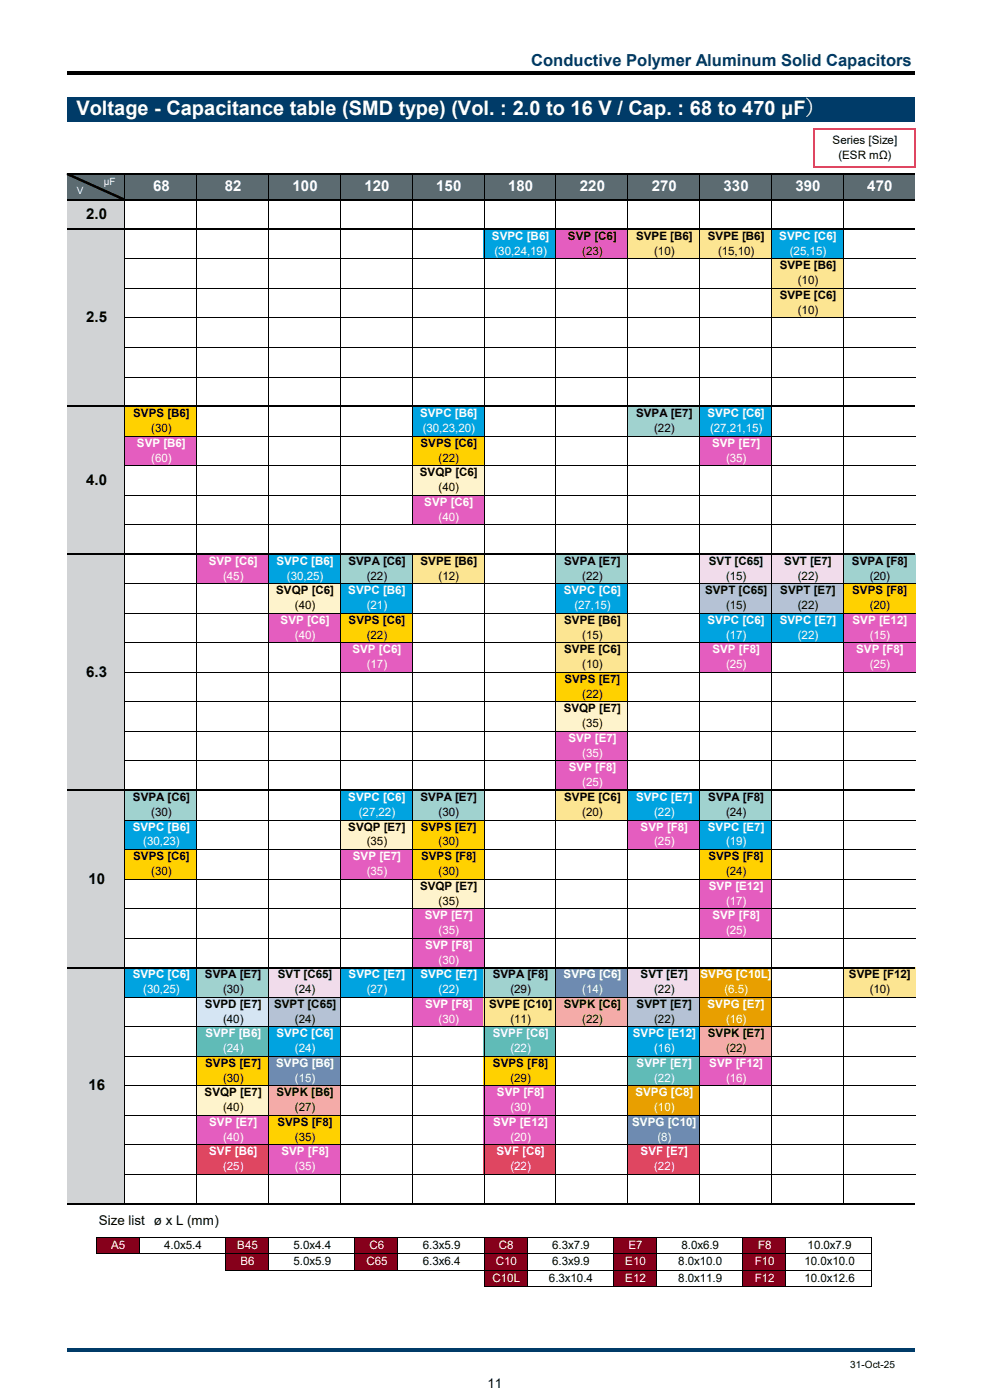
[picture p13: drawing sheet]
<svg xmlns="http://www.w3.org/2000/svg" width="210mm" height="297mm" viewBox="0 0 210 297" stroke-linecap="round" stroke-linejoin="round" font-family="sans-serif">
<defs><g id="words">
<text font-size="4.2" fill="#fff" x="16.2" y="24.5">Voltage - Capacitance table (SMD type) (Vol. : 2.0 to 16 V / Cap. : 68 to 470 μF）</text>
<text font-size="3.5" fill="#003b68" x="112.7" y="14.1">Conductive Polymer Aluminum Solid Capacitors</text>
<g font-size="3.2" fill="#fff">
<text x="32.5" y="40.6">68</text>
<text x="47.7" y="40.6">82</text>
<text x="62.1" y="40.6">100</text>
<text x="77.3" y="40.6">120</text>
<text x="92.5" y="40.6">150</text>
<text x="107.8" y="40.6">180</text>
<text x="123" y="40.6">220</text>
<text x="138.3" y="40.6">270</text>
<text x="153.5" y="40.6">330</text>
<text x="168.7" y="40.6">390</text>
<text x="184" y="40.6">470</text>
</g>
<g font-size="3.2">
<text x="18.3" y="46.5">2.0</text>
<text x="18.3" y="68.4">2.5</text>
<text x="18.3" y="102.9">4.0</text>
<text x="18.3" y="143.6">6.3</text>
<text x="18.8" y="187.5">10</text>
<text x="18.8" y="231.3">16</text>
</g>
<g font-size="2.8">
<text x="21" y="260">Size list ø x L (mm)</text>
<text x="103.4" y="294.5">11</text>
</g>
<g font-size="2.5">
<text x="176.6" y="30.6">Series [Size]</text>
<text x="177.8" y="33.8">(ESR mΩ)</text>
<text x="120.5" y="50.9">SVP [C6]</text>
<text x="134.9" y="50.9">SVPE [B6]</text>
<text x="150.2" y="50.9">SVPE [B6]</text>
<text x="123.5" y="54.1">(23)</text>
<text x="138.8" y="54.1">(10)</text>
<text x="152.3" y="54.1">(15,10)</text>
<text x="165.4" y="57.2">SVPE [B6]</text>
<text x="165.4" y="63.4">SVPE [C6]</text>
<text x="169.3" y="60.3">(10)</text>
<text x="169.3" y="66.6">(10)</text>
<text x="28.2" y="88.5">SVPS [B6]</text>
<text x="134.9" y="88.5">SVPA [E7]</text>
<text x="32.1" y="91.7">(30)</text>
<text x="89.2" y="94.7">SVPS [C6]</text>
<text x="138.8" y="91.7">(22)</text>
<text x="89.1" y="101">SVQP [C6]</text>
<text x="93.1" y="97.9">(22)</text>
<text x="93.1" y="104.2">(40)</text>
<text x="73.9" y="119.8">SVPA [C6]</text>
<text x="89.2" y="119.8">SVPE [B6]</text>
<text x="119.7" y="119.8">SVPA [E7]</text>
<text x="150.4" y="119.8">SVT [C65]</text>
<text x="166.4" y="119.8">SVT [E7]</text>
<text x="180.7" y="119.8">SVPA [F8]</text>
<text x="77.8" y="123">(22)</text>
<text x="93.1" y="123">(12)</text>
<text x="123.5" y="123">(22)</text>
<text x="154" y="123">(15)</text>
<text x="169.3" y="123">(22)</text>
<text x="184.5" y="123">(20)</text>
<text x="58.6" y="126.1">SVQP [C6]</text>
<text x="62.6" y="129.2">(40)</text>
<text x="149.6" y="126.1">SVPT [C65]</text>
<text x="154" y="129.2">(15)</text>
<text x="165.5" y="126.1">SVPT [E7]</text>
<text x="169.3" y="129.2">(22)</text>
<text x="180.8" y="126.1">SVPS [F8]</text>
<text x="184.5" y="129.2">(20)</text>
<text x="74" y="132.3">SVPS [C6]</text>
<text x="77.8" y="135.5">(22)</text>
<text x="119.7" y="132.3">SVPE [B6]</text>
<text x="123.5" y="135.5">(15)</text>
<text x="119.7" y="138.6">SVPE [C6]</text>
<text x="123.5" y="141.8">(10)</text>
<text x="119.7" y="144.9">SVPS [E7]</text>
<text x="123.5" y="148">(22)</text>
<text x="119.6" y="151.1">SVQP [E7]</text>
<text x="123.5" y="154.3">(35)</text>
<text x="28.2" y="169.9">SVPA [C6]</text>
<text x="32.1" y="173.1">(30)</text>
<text x="89.2" y="169.9">SVPA [E7]</text>
<text x="93.1" y="173.1">(30)</text>
<text x="119.7" y="169.9">SVPE [C6]</text>
<text x="123.5" y="173.1">(20)</text>
<text x="150.2" y="169.9">SVPA [F8]</text>
<text x="154" y="173.1">(24)</text>
<text x="73.9" y="176.2">SVQP [E7]</text>
<text x="77.8" y="179.4">(35)</text>
<text x="89.2" y="176.2">SVPS [E7]</text>
<text x="93.1" y="179.4">(30)</text>
<text x="28.2" y="182.5">SVPS [C6]</text>
<text x="32.1" y="185.6">(30)</text>
<text x="89.3" y="182.5">SVPS [F8]</text>
<text x="93.1" y="185.6">(30)</text>
<text x="150.3" y="182.5">SVPS [F8]</text>
<text x="154" y="185.6">(24)</text>
<text x="89.1" y="188.7">SVQP [E7]</text>
<text x="93.1" y="191.9">(35)</text>
<text x="43.5" y="207.5">SVPA [E7]</text>
<text x="58.9" y="207.5">SVT [C65]</text>
<text x="104.5" y="207.5">SVPA [F8]</text>
<text x="135.9" y="207.5">SVT [E7]</text>
<text x="180.1" y="207.5">SVPE [F12]</text>
<text x="43.5" y="213.8">SVPD [E7]</text>
<text x="47.3" y="210.7">(30)</text>
<text x="58.1" y="213.8">SVPT [C65]</text>
<text x="62.6" y="210.7">(24)</text>
<text x="103.8" y="213.8">SVPE [C10]</text>
<text x="108.3" y="210.7">(29)</text>
<text x="119.6" y="213.8">SVPK [C6]</text>
<text x="135" y="213.8">SVPT [E7]</text>
<text x="138.8" y="210.7">(22)</text>
<text x="184.5" y="210.7">(10)</text>
<text x="47.3" y="217">(40)</text>
<text x="62.6" y="217">(24)</text>
<text x="108.3" y="217">(11)</text>
<text x="123.5" y="217">(22)</text>
<text x="138.8" y="217">(22)</text>
<text x="150.2" y="220.1">SVPK [E7]</text>
<text x="43.5" y="226.3">SVPS [E7]</text>
<text x="104.6" y="226.3">SVPS [F8]</text>
<text x="154" y="223.2">(22)</text>
<text x="43.4" y="232.6">SVQP [E7]</text>
<text x="47.3" y="229.5">(30)</text>
<text x="58.6" y="232.6">SVPK [B6]</text>
<text x="108.3" y="229.5">(29)</text>
<text x="47.3" y="235.8">(40)</text>
<text x="58.8" y="238.8">SVPS [F8]</text>
<text x="62.6" y="235.8">(27)</text>
<text x="62.6" y="242">(35)</text>
<text x="34.8" y="264.9">4.0x5.4</text>
<text x="62.3" y="264.9">5.0x4.4</text>
<text x="62.3" y="268.4">5.0x5.9</text>
<text x="89.7" y="264.9">6.3x5.9</text>
<text x="89.7" y="268.4">6.3x6.4</text>
<text x="117.1" y="264.9">6.3x7.9</text>
<text x="117.1" y="268.4">6.3x9.9</text>
<text x="143.9" y="268.4">8.0x10.0</text>
<text x="144.6" y="264.9">8.0x6.9</text>
<text x="170.6" y="268.4">10.0x10.0</text>
<text x="171.3" y="264.9">10.0x7.9</text>
<text x="116.5" y="271.9">6.3x10.4</text>
<text x="143.9" y="271.9">8.0x11.9</text>
<text x="170.6" y="271.9">10.0x12.6</text>
</g>
<g font-size="2.5" fill="#fff">
<text x="104.4" y="50.9">SVPC [B6]</text>
<text x="165.3" y="50.9">SVPC [C6]</text>
<text x="104.9" y="54.1">(30,24,19)</text>
<text x="167.6" y="54.1">(25,15)</text>
<text x="89.1" y="88.5">SVPC [B6]</text>
<text x="150.1" y="88.5">SVPC [C6]</text>
<text x="29" y="94.7">SVP [B6]</text>
<text x="89.7" y="91.7">(30,23,20)</text>
<text x="150.6" y="91.7">(27,21,15)</text>
<text x="151" y="94.7">SVP [E7]</text>
<text x="32.1" y="97.9">(60)</text>
<text x="154" y="97.9">(35)</text>
<text x="90" y="107.3">SVP [C6]</text>
<text x="93.1" y="110.5">(40)</text>
<text x="44.3" y="119.8">SVP [C6]</text>
<text x="58.6" y="119.8">SVPC [B6]</text>
<text x="47.3" y="123">(45)</text>
<text x="60.9" y="123">(30,25)</text>
<text x="73.9" y="126.1">SVPC [B6]</text>
<text x="77.8" y="129.2">(21)</text>
<text x="119.6" y="126.1">SVPC [C6]</text>
<text x="121.8" y="129.2">(27,15)</text>
<text x="59.5" y="132.3">SVP [C6]</text>
<text x="62.6" y="135.5">(40)</text>
<text x="150.1" y="132.3">SVPC [C6]</text>
<text x="154" y="135.5">(17)</text>
<text x="165.4" y="132.3">SVPC [E7]</text>
<text x="169.3" y="135.5">(22)</text>
<text x="180.9" y="132.3">SVP [E12]</text>
<text x="184.5" y="135.5">(15)</text>
<text x="74.8" y="138.6">SVP [C6]</text>
<text x="77.8" y="141.8">(17)</text>
<text x="151.1" y="138.6">SVP [F8]</text>
<text x="154" y="141.8">(25)</text>
<text x="181.6" y="138.6">SVP [F8]</text>
<text x="184.5" y="141.8">(25)</text>
<text x="120.6" y="157.4">SVP [E7]</text>
<text x="123.5" y="160.6">(35)</text>
<text x="120.7" y="163.7">SVP [F8]</text>
<text x="123.5" y="166.8">(25)</text>
<text x="73.9" y="169.9">SVPC [C6]</text>
<text x="76.1" y="173.1">(27,22)</text>
<text x="134.9" y="169.9">SVPC [E7]</text>
<text x="138.8" y="173.1">(22)</text>
<text x="28.2" y="176.2">SVPC [B6]</text>
<text x="30.4" y="179.4">(30,23)</text>
<text x="135.9" y="176.2">SVP [F8]</text>
<text x="138.8" y="179.4">(25)</text>
<text x="150.2" y="176.2">SVPC [E7]</text>
<text x="154" y="179.4">(19)</text>
<text x="74.8" y="182.5">SVP [E7]</text>
<text x="77.8" y="185.6">(35)</text>
<text x="150.4" y="188.7">SVP [E12]</text>
<text x="154" y="191.9">(17)</text>
<text x="90.1" y="195">SVP [E7]</text>
<text x="151.1" y="195">SVP [F8]</text>
<text x="90.2" y="201.3">SVP [F8]</text>
<text x="93.1" y="198.2">(35)</text>
<text x="154" y="198.2">(25)</text>
<text x="28.2" y="207.5">SVPC [C6]</text>
<text x="74" y="207.5">SVPC [E7]</text>
<text x="89.2" y="207.5">SVPC [E7]</text>
<text x="93.1" y="204.4">(30)</text>
<text x="119.6" y="207.5">SVPG [C6]</text>
<text x="148.6" y="207.5">SVPG [C10L]</text>
<text x="30.4" y="210.7">(30,25)</text>
<text x="77.8" y="210.7">(27)</text>
<text x="90.2" y="213.8">SVP [F8]</text>
<text x="93.1" y="210.7">(22)</text>
<text x="123.5" y="210.7">(14)</text>
<text x="150.1" y="213.8">SVPG [E7]</text>
<text x="153.7" y="210.7">(6.5)</text>
<text x="43.6" y="220.1">SVPF [B6]</text>
<text x="58.6" y="220.1">SVPC [C6]</text>
<text x="93.1" y="217">(30)</text>
<text x="104.5" y="220.1">SVPF [C6]</text>
<text x="134.2" y="220.1">SVPC [E12]</text>
<text x="154" y="217">(16)</text>
<text x="47.3" y="223.2">(24)</text>
<text x="58.6" y="226.3">SVPG [B6]</text>
<text x="62.6" y="223.2">(24)</text>
<text x="108.3" y="223.2">(22)</text>
<text x="135" y="226.3">SVPF [E7]</text>
<text x="138.8" y="223.2">(16)</text>
<text x="150.5" y="226.3">SVP [F12]</text>
<text x="62.6" y="229.5">(15)</text>
<text x="105.4" y="232.6">SVP [F8]</text>
<text x="134.8" y="232.6">SVPG [C8]</text>
<text x="138.8" y="229.5">(22)</text>
<text x="154" y="229.5">(16)</text>
<text x="44.4" y="238.8">SVP [E7]</text>
<text x="104.7" y="238.8">SVP [E12]</text>
<text x="108.3" y="235.8">(30)</text>
<text x="134.1" y="238.8">SVPG [C10]</text>
<text x="138.8" y="235.8">(10)</text>
<text x="44.4" y="245.1">SVF [B6]</text>
<text x="47.3" y="242">(40)</text>
<text x="59.7" y="245.1">SVP [F8]</text>
<text x="105.3" y="245.1">SVF [C6]</text>
<text x="108.3" y="242">(20)</text>
<text x="135.9" y="245.1">SVF [E7]</text>
<text x="139.4" y="242">(8)</text>
<text x="47.3" y="248.3">(25)</text>
<text x="62.6" y="248.3">(35)</text>
<text x="108.3" y="248.3">(22)</text>
<text x="138.8" y="248.3">(22)</text>
<text x="23.6" y="264.9">A5</text>
<text x="50.3" y="264.9">B45</text>
<text x="51" y="268.4">B6</text>
<text x="77.7" y="268.4">C65</text>
<text x="78.4" y="264.9">C6</text>
<text x="105.2" y="268.4">C10</text>
<text x="105.8" y="264.9">C8</text>
<text x="132.6" y="268.4">E10</text>
<text x="133.3" y="264.9">E7</text>
<text x="160.2" y="268.4">F10</text>
<text x="160.8" y="264.9">F8</text>
<text x="104.5" y="271.9">C10L</text>
<text x="132.6" y="271.9">E12</text>
<text x="160.2" y="271.9">F12</text>
</g>
<g font-size="2.1" fill="#fff">
<text x="16.3" y="41.2">V</text>
<text x="22" y="39.2">μF</text>
</g>
<text font-size="2.1" x="180.4" y="290.2">31-Oct-25</text>
</g></defs>
<path d="M14.3 20.6h179.8v5.1h-179.8z" fill-rule="evenodd" fill="#003b68"/>
<path d="M14.3 36.9h179.8v5.5h-179.8z" fill-rule="evenodd" fill="#5c6b71"/>
<path d="M14.3 42.4h12.2v12.6h-12.2z" fill-rule="evenodd" fill="#d1d3d5"/>
<path d="M102.7 48.6h15.2v6.4h-15.2z" fill-rule="evenodd" fill="#00a3e0"/>
<path d="M117.9 48.6h15.3v6.4h-15.3z" fill-rule="evenodd" fill="#e45dbf"/>
<path d="M133.1 48.6h30.6v6.4h-30.6z" fill-rule="evenodd" fill="#fce592"/>
<path d="M163.6 48.6h15.3v6.4h-15.3z" fill-rule="evenodd" fill="#00a3e0"/>
<path d="M14.3 54.9h12.2v12.6h-12.2z" fill-rule="evenodd" fill="#d1d3d5"/>
<path d="M163.6 54.9h15.3v12.6h-15.3z" fill-rule="evenodd" fill="#fce592"/>
<path d="M14.3 67.4h12.2v25.1h-12.2z" fill-rule="evenodd" fill="#d1d3d5"/>
<path d="M26.5 86.2h15.2v6.3h-15.2z" fill-rule="evenodd" fill="#ffd100"/>
<path d="M87.4 86.2h15.3v6.3h-15.3z" fill-rule="evenodd" fill="#00a3e0"/>
<path d="M133.1 86.2h15.3v6.3h-15.3z" fill-rule="evenodd" fill="#a0d2cf"/>
<path d="M148.4 86.2h15.3v6.3h-15.3z" fill-rule="evenodd" fill="#00a3e0"/>
<path d="M14.3 92.5h12.2v6.3h-12.2z" fill-rule="evenodd" fill="#d1d3d5"/>
<path d="M26.5 92.5h15.2v6.3h-15.2z" fill-rule="evenodd" fill="#e45dbf"/>
<path d="M87.4 92.5h15.3v6.3h-15.3z" fill-rule="evenodd" fill="#ffd100"/>
<path d="M148.4 92.5h15.3v6.3h-15.3z" fill-rule="evenodd" fill="#e45dbf"/>
<path d="M14.3 98.8h12.2v6.3h-12.2z" fill-rule="evenodd" fill="#d1d3d5"/>
<path d="M87.4 98.8h15.3v6.3h-15.3z" fill-rule="evenodd" fill="#fef3cc"/>
<path d="M14.3 105h12.2v6.3h-12.2z" fill-rule="evenodd" fill="#d1d3d5"/>
<path d="M87.4 105h15.3v6.3h-15.3z" fill-rule="evenodd" fill="#e45dbf"/>
<path d="M14.3 111.3h12.2v12.6h-12.2z" fill-rule="evenodd" fill="#d1d3d5"/>
<path d="M41.7 117.6h15.3v6.3h-15.3z" fill-rule="evenodd" fill="#e45dbf"/>
<path d="M56.9 117.6h15.3v6.3h-15.3z" fill-rule="evenodd" fill="#00a3e0"/>
<path d="M72.2 117.6h15.3v6.3h-15.3z" fill-rule="evenodd" fill="#a0d2cf"/>
<path d="M87.4 117.6h15.3v6.3h-15.3z" fill-rule="evenodd" fill="#fce592"/>
<path d="M117.9 117.6h15.3v6.3h-15.3z" fill-rule="evenodd" fill="#a0d2cf"/>
<path d="M148.4 117.6h30.5v6.3h-30.5z" fill-rule="evenodd" fill="#f1dceb"/>
<path d="M178.9 117.6h15.2v6.3h-15.2z" fill-rule="evenodd" fill="#a0d2cf"/>
<path d="M14.3 123.8h12.2v6.3h-12.2z" fill-rule="evenodd" fill="#d1d3d5"/>
<path d="M56.9 123.8h15.3v6.3h-15.3z" fill-rule="evenodd" fill="#fef3cc"/>
<g fill="#00a3e0">
<path d="M72.2 123.8h15.3v6.3h-15.3z" fill-rule="evenodd"/>
<path d="M117.9 123.8h15.3v6.3h-15.3z" fill-rule="evenodd"/>
</g>
<path d="M148.4 123.8h30.5v6.3h-30.5z" fill-rule="evenodd" fill="#b5c2d5"/>
<path d="M178.9 123.8h15.2v6.3h-15.2z" fill-rule="evenodd" fill="#ffd100"/>
<path d="M14.3 130.1h12.2v6.3h-12.2z" fill-rule="evenodd" fill="#d1d3d5"/>
<path d="M56.9 130.1h15.3v6.3h-15.3z" fill-rule="evenodd" fill="#e45dbf"/>
<path d="M72.2 130.1h15.3v6.3h-15.3z" fill-rule="evenodd" fill="#ffd100"/>
<path d="M117.9 130.1h15.3v6.3h-15.3z" fill-rule="evenodd" fill="#fce592"/>
<path d="M148.4 130.1h30.5v6.3h-30.5z" fill-rule="evenodd" fill="#00a3e0"/>
<path d="M178.9 130.1h15.2v6.3h-15.2z" fill-rule="evenodd" fill="#e45dbf"/>
<path d="M14.3 136.4h12.2v6.3h-12.2z" fill-rule="evenodd" fill="#d1d3d5"/>
<path d="M72.2 136.4h15.3v6.3h-15.3z" fill-rule="evenodd" fill="#e45dbf"/>
<path d="M117.9 136.4h15.3v6.3h-15.3z" fill-rule="evenodd" fill="#fce592"/>
<g fill="#e45dbf">
<path d="M148.4 136.4h15.3v6.3h-15.3z" fill-rule="evenodd"/>
<path d="M178.9 136.4h15.2v6.3h-15.2z" fill-rule="evenodd"/>
</g>
<path d="M14.3 142.6h12.2v6.3h-12.2z" fill-rule="evenodd" fill="#d1d3d5"/>
<path d="M117.9 142.6h15.3v6.3h-15.3z" fill-rule="evenodd" fill="#ffd100"/>
<path d="M14.3 148.9h12.2v6.3h-12.2z" fill-rule="evenodd" fill="#d1d3d5"/>
<path d="M117.9 148.9h15.3v6.3h-15.3z" fill-rule="evenodd" fill="#fef3cc"/>
<path d="M14.3 155.2h12.2v12.5h-12.2z" fill-rule="evenodd" fill="#d1d3d5"/>
<path d="M117.9 155.2h15.3v12.5h-15.3z" fill-rule="evenodd" fill="#e45dbf"/>
<path d="M14.3 167.7h12.2v6.3h-12.2z" fill-rule="evenodd" fill="#d1d3d5"/>
<path d="M26.5 167.7h15.2v6.3h-15.2z" fill-rule="evenodd" fill="#a0d2cf"/>
<path d="M72.2 167.7h15.3v6.3h-15.3z" fill-rule="evenodd" fill="#00a3e0"/>
<path d="M87.4 167.7h15.3v6.3h-15.3z" fill-rule="evenodd" fill="#a0d2cf"/>
<path d="M117.9 167.7h15.3v6.3h-15.3z" fill-rule="evenodd" fill="#fce592"/>
<path d="M133.1 167.7h15.3v6.3h-15.3z" fill-rule="evenodd" fill="#00a3e0"/>
<path d="M148.4 167.7h15.3v6.3h-15.3z" fill-rule="evenodd" fill="#a0d2cf"/>
<path d="M14.3 174h12.2v6.3h-12.2z" fill-rule="evenodd" fill="#d1d3d5"/>
<path d="M26.5 174h15.2v6.3h-15.2z" fill-rule="evenodd" fill="#00a3e0"/>
<path d="M72.2 174h15.3v6.3h-15.3z" fill-rule="evenodd" fill="#fef3cc"/>
<path d="M87.4 174h15.3v6.3h-15.3z" fill-rule="evenodd" fill="#ffd100"/>
<path d="M133.1 174h15.3v6.3h-15.3z" fill-rule="evenodd" fill="#e45dbf"/>
<path d="M148.4 174h15.3v6.3h-15.3z" fill-rule="evenodd" fill="#00a3e0"/>
<path d="M14.3 180.2h12.2v6.3h-12.2z" fill-rule="evenodd" fill="#d1d3d5"/>
<path d="M26.5 180.2h15.2v6.3h-15.2z" fill-rule="evenodd" fill="#ffd100"/>
<path d="M72.2 180.2h15.3v6.3h-15.3z" fill-rule="evenodd" fill="#e45dbf"/>
<g fill="#ffd100">
<path d="M87.4 180.2h15.3v6.3h-15.3z" fill-rule="evenodd"/>
<path d="M148.4 180.2h15.3v6.3h-15.3z" fill-rule="evenodd"/>
</g>
<path d="M14.3 186.5h12.2v6.3h-12.2z" fill-rule="evenodd" fill="#d1d3d5"/>
<path d="M87.4 186.5h15.3v6.3h-15.3z" fill-rule="evenodd" fill="#fef3cc"/>
<path d="M148.4 186.5h15.3v6.3h-15.3z" fill-rule="evenodd" fill="#e45dbf"/>
<path d="M14.3 192.7h12.2v6.4h-12.2z" fill-rule="evenodd" fill="#d1d3d5"/>
<g fill="#e45dbf">
<path d="M87.4 192.7h15.3v6.4h-15.3z" fill-rule="evenodd"/>
<path d="M148.4 192.7h15.3v6.4h-15.3z" fill-rule="evenodd"/>
</g>
<path d="M14.3 199h12.2v6.3h-12.2z" fill-rule="evenodd" fill="#d1d3d5"/>
<path d="M87.4 199h15.3v6.3h-15.3z" fill-rule="evenodd" fill="#e45dbf"/>
<path d="M14.3 205.3h12.2v6.3h-12.2z" fill-rule="evenodd" fill="#d1d3d5"/>
<path d="M26.5 205.3h15.2v6.3h-15.2z" fill-rule="evenodd" fill="#00a3e0"/>
<path d="M41.7 205.3h15.3v6.3h-15.3z" fill-rule="evenodd" fill="#a0d2cf"/>
<path d="M56.9 205.3h15.3v6.3h-15.3z" fill-rule="evenodd" fill="#f1dceb"/>
<path d="M72.2 205.3h30.5v6.3h-30.5z" fill-rule="evenodd" fill="#00a3e0"/>
<path d="M102.7 205.3h15.2v6.3h-15.2z" fill-rule="evenodd" fill="#a0d2cf"/>
<path d="M117.9 205.3h15.3v6.3h-15.3z" fill-rule="evenodd" fill="#6e8bb1"/>
<path d="M133.1 205.3h15.3v6.3h-15.3z" fill-rule="evenodd" fill="#f1dceb"/>
<path d="M148.4 205.3h15.3v6.3h-15.3z" fill-rule="evenodd" fill="#e89f00"/>
<path d="M178.9 205.3h15.2v6.3h-15.2z" fill-rule="evenodd" fill="#fce592"/>
<path d="M14.3 211.5h12.2v6.4h-12.2z" fill-rule="evenodd" fill="#d1d3d5"/>
<path d="M41.7 211.5h15.3v6.4h-15.3z" fill-rule="evenodd" fill="#d3e5f4"/>
<path d="M56.9 211.5h15.3v6.4h-15.3z" fill-rule="evenodd" fill="#b5c2d5"/>
<path d="M87.4 211.5h15.3v6.4h-15.3z" fill-rule="evenodd" fill="#e45dbf"/>
<path d="M102.7 211.5h15.2v6.4h-15.2z" fill-rule="evenodd" fill="#fce592"/>
<path d="M117.9 211.5h15.3v6.4h-15.3z" fill-rule="evenodd" fill="#f4aba8"/>
<path d="M133.1 211.5h15.3v6.4h-15.3z" fill-rule="evenodd" fill="#b5c2d5"/>
<path d="M148.4 211.5h15.3v6.4h-15.3z" fill-rule="evenodd" fill="#e89f00"/>
<path d="M14.3 217.8h12.2v6.3h-12.2z" fill-rule="evenodd" fill="#d1d3d5"/>
<path d="M41.7 217.8h15.3v6.3h-15.3z" fill-rule="evenodd" fill="#60bbb7"/>
<path d="M56.9 217.8h15.3v6.3h-15.3z" fill-rule="evenodd" fill="#00a3e0"/>
<path d="M102.7 217.8h15.2v6.3h-15.2z" fill-rule="evenodd" fill="#60bbb7"/>
<path d="M133.1 217.8h15.3v6.3h-15.3z" fill-rule="evenodd" fill="#00a3e0"/>
<path d="M148.4 217.8h15.3v6.3h-15.3z" fill-rule="evenodd" fill="#f4aba8"/>
<path d="M14.3 224.1h12.2v6.3h-12.2z" fill-rule="evenodd" fill="#d1d3d5"/>
<path d="M41.7 224.1h15.3v6.3h-15.3z" fill-rule="evenodd" fill="#ffd100"/>
<path d="M56.9 224.1h15.3v6.3h-15.3z" fill-rule="evenodd" fill="#6e8bb1"/>
<path d="M102.7 224.1h15.2v6.3h-15.2z" fill-rule="evenodd" fill="#ffd100"/>
<path d="M133.1 224.1h15.3v6.3h-15.3z" fill-rule="evenodd" fill="#60bbb7"/>
<path d="M148.4 224.1h15.3v6.3h-15.3z" fill-rule="evenodd" fill="#e45dbf"/>
<path d="M14.3 230.3h12.2v6.3h-12.2z" fill-rule="evenodd" fill="#d1d3d5"/>
<path d="M41.7 230.3h15.3v6.3h-15.3z" fill-rule="evenodd" fill="#fef3cc"/>
<path d="M56.9 230.3h15.3v6.3h-15.3z" fill-rule="evenodd" fill="#f4aba8"/>
<path d="M102.7 230.3h15.2v6.3h-15.2z" fill-rule="evenodd" fill="#e45dbf"/>
<path d="M133.1 230.3h15.3v6.3h-15.3z" fill-rule="evenodd" fill="#e89f00"/>
<path d="M14.3 236.6h12.2v6.3h-12.2z" fill-rule="evenodd" fill="#d1d3d5"/>
<path d="M41.7 236.6h15.3v6.3h-15.3z" fill-rule="evenodd" fill="#e45dbf"/>
<path d="M56.9 236.6h15.3v6.3h-15.3z" fill-rule="evenodd" fill="#ffd100"/>
<path d="M102.7 236.6h15.2v6.3h-15.2z" fill-rule="evenodd" fill="#e45dbf"/>
<path d="M133.1 236.6h15.3v6.3h-15.3z" fill-rule="evenodd" fill="#6e8bb1"/>
<path d="M14.3 242.9h12.2v6.3h-12.2z" fill-rule="evenodd" fill="#d1d3d5"/>
<path d="M41.7 242.9h15.3v6.3h-15.3z" fill-rule="evenodd" fill="#df4661"/>
<path d="M56.9 242.9h15.3v6.3h-15.3z" fill-rule="evenodd" fill="#e45dbf"/>
<g fill="#df4661">
<path d="M102.7 242.9h15.2v6.3h-15.2z" fill-rule="evenodd"/>
<path d="M133.1 242.9h15.3v6.3h-15.3z" fill-rule="evenodd"/>
</g>
<path d="M14.3 249.1h12.2v6.3h-12.2z" fill-rule="evenodd" fill="#d1d3d5"/>
<g fill="#86001b">
<path d="M20.4 262.4h9.2v3.6h-9.2z" fill-rule="evenodd"/>
<path d="M47.8 262.4h9.2v3.6h-9.2z" fill-rule="evenodd"/>
<path d="M75.2 262.4h9.2v3.6h-9.2z" fill-rule="evenodd"/>
<path d="M102.7 262.4h9.1v3.6h-9.1z" fill-rule="evenodd"/>
<path d="M130.1 262.4h9.2v3.6h-9.2z" fill-rule="evenodd"/>
<path d="M157.5 262.4h9.2v3.6h-9.2z" fill-rule="evenodd"/>
<path d="M47.8 265.9h9.2v3.6h-9.2z" fill-rule="evenodd"/>
<path d="M75.2 265.9h9.2v3.6h-9.2z" fill-rule="evenodd"/>
<path d="M102.7 265.9h9.1v3.6h-9.1z" fill-rule="evenodd"/>
<path d="M130.1 265.9h9.2v3.6h-9.2z" fill-rule="evenodd"/>
<path d="M157.5 265.9h9.2v3.6h-9.2z" fill-rule="evenodd"/>
<path d="M102.7 269.5h9.1v3.5h-9.1z" fill-rule="evenodd"/>
<path d="M130.1 269.5h9.2v3.5h-9.2z" fill-rule="evenodd"/>
<path d="M157.5 269.5h9.2v3.5h-9.2z" fill-rule="evenodd"/>
</g>
<g fill="none" stroke="#000" stroke-width=".21">
<path d="M26.5 37.1v5.1M41.7 37.1v5.1M57 37.1v5.1M72.2 37.1v5.1M87.4 37.1v5.1M102.7 37.1v5.1M117.9 37.1v5.1M133.2 37.1v5.1M148.4 37.1v5.1M163.6 37.1v5.1M178.9 37.1v5.1M26.5 42.5v6"/>
<path d="M26.5 48.8v37.3M26.5 54.9h167.6M41.7 42.5v6M41.7 48.8v37.3M57 42.5v6M57 48.8v37.3M72.2 42.5v6M72.2 48.8v37.3M87.4 42.5v6M87.4 48.8v37.3M102.7 42.5v6M102.7 48.8v37.3"/>
<path d="M117.9 42.5v6M117.9 48.8v37.3M133.2 42.5v6M133.2 48.8v37.3M148.4 42.5v6M148.4 48.8v37.3M163.6 42.5v6M163.6 48.8v37.3M178.9 42.5v6M178.9 48.8v37.3M26.5 61.2h167.6M26.5 67.5h167.6"/>
<path d="M26.5 73.7h167.6M26.5 80h167.6M26.5 86.4v31M26.5 92.5h167.6M26.5 98.8h167.6M41.7 86.4v31M57 86.4v31M72.2 86.4v31M87.4 86.4v24.9M102.7 86.4v31M117.9 86.4v31M133.2 86.4v31"/>
<path d="M148.4 86.4v31M163.6 86.4v31M178.9 86.4v31M26.5 117.7v49.8M26.5 105.1h167.6M26.5 111.3h167.6M41.7 117.7v49.8M57 117.7v49.8M72.2 117.7v49.8M87.4 117.7v49.8M102.7 117.7v49.8M117.9 117.7v49.8"/>
<path d="M133.2 117.7v49.8M148.4 117.7v49.8M163.6 117.7v49.8M178.9 117.7v49.8M26.5 123.8h167.6M26.5 130.1h167.6M26.5 136.4h167.6M26.5 142.6h167.6M26.5 148.9h167.6M26.5 155.2h167.6M26.5 167.9v37.2M26.5 161.4h167.6"/>
<path d="M26.5 174h167.6M41.7 167.9v37.2M57 167.9v37.2M72.2 167.9v37.2M87.4 167.9v37.2M102.7 167.9v37.2M117.9 167.9v37.2M133.2 167.9v37.2M148.4 167.9v37.2M163.6 167.9v37.2M178.9 167.9v37.2M26.5 180.2h167.6"/>
<path d="M26.5 186.5h167.6M26.5 192.8h167.6M26.5 199h167.6M26.5 205.4v49.8M26.5 211.6h167.6M26.5 217.8h167.6M41.7 205.4v49.8M57 205.4v49.8M72.2 205.4v49.8M87.4 205.4v49.8M102.7 205.4v49.8M117.9 205.4v49.8"/>
<path d="M133.2 205.4v49.8M148.4 205.4v49.8M163.6 205.4v49.8M178.9 205.4v49.8M26.5 224.1h167.6M26.5 230.4h167.6M26.5 236.6h167.6M26.5 242.9h167.6M26.5 249.2h167.6M20.4 262.4v3.6M20.4 262.4l164.6 .1v10.5M20.4 266h164.6"/>
<path d="M29.5 262.5v3.5M47.8 262.5v7M47.8 269.5h137.2M57 262.5v7M75.3 262.5v7M84.4 262.5v7M102.7 262.5v10.5M102.7 273h82.3M111.8 262.5v10.5M130.1 262.5v10.5M139.3 262.5v10.5M157.5 262.5v10.5"/>
<path d="M166.7 262.5v10.5"/>
</g>
<path d="M172.8 27.3v8.3M172.9 27.4h21.4M172.9 35.5h21.4M194.1 27.6v8" fill="none" stroke="#df4661" stroke-width=".34"/>
<path d="M14.3 15.1h179.8v.7h-179.8z" fill-rule="evenodd" fill="#000"/>
<path d="M14.3 36.9h179.8M14.3 42.4h179.8M14.3 48.6h179.8M14.3 86.2h179.8M14.3 117.6h179.8M14.3 167.7h179.8M14.3 205.3h179.8M14.3 255.4h179.8" fill="none" stroke="#000" stroke-width=".34"/>
<path d="M14.3 286.1h179.8v.7h-179.8z" fill-rule="evenodd" fill="#003b68"/>
<path d="M14.3 36.9h.4l11.8 5.3v.2h-.5l-11.7-5.3z" fill-rule="evenodd" fill="#000" stroke="#000" stroke-width=".21"/>
<use href="#words"/>
</svg>
